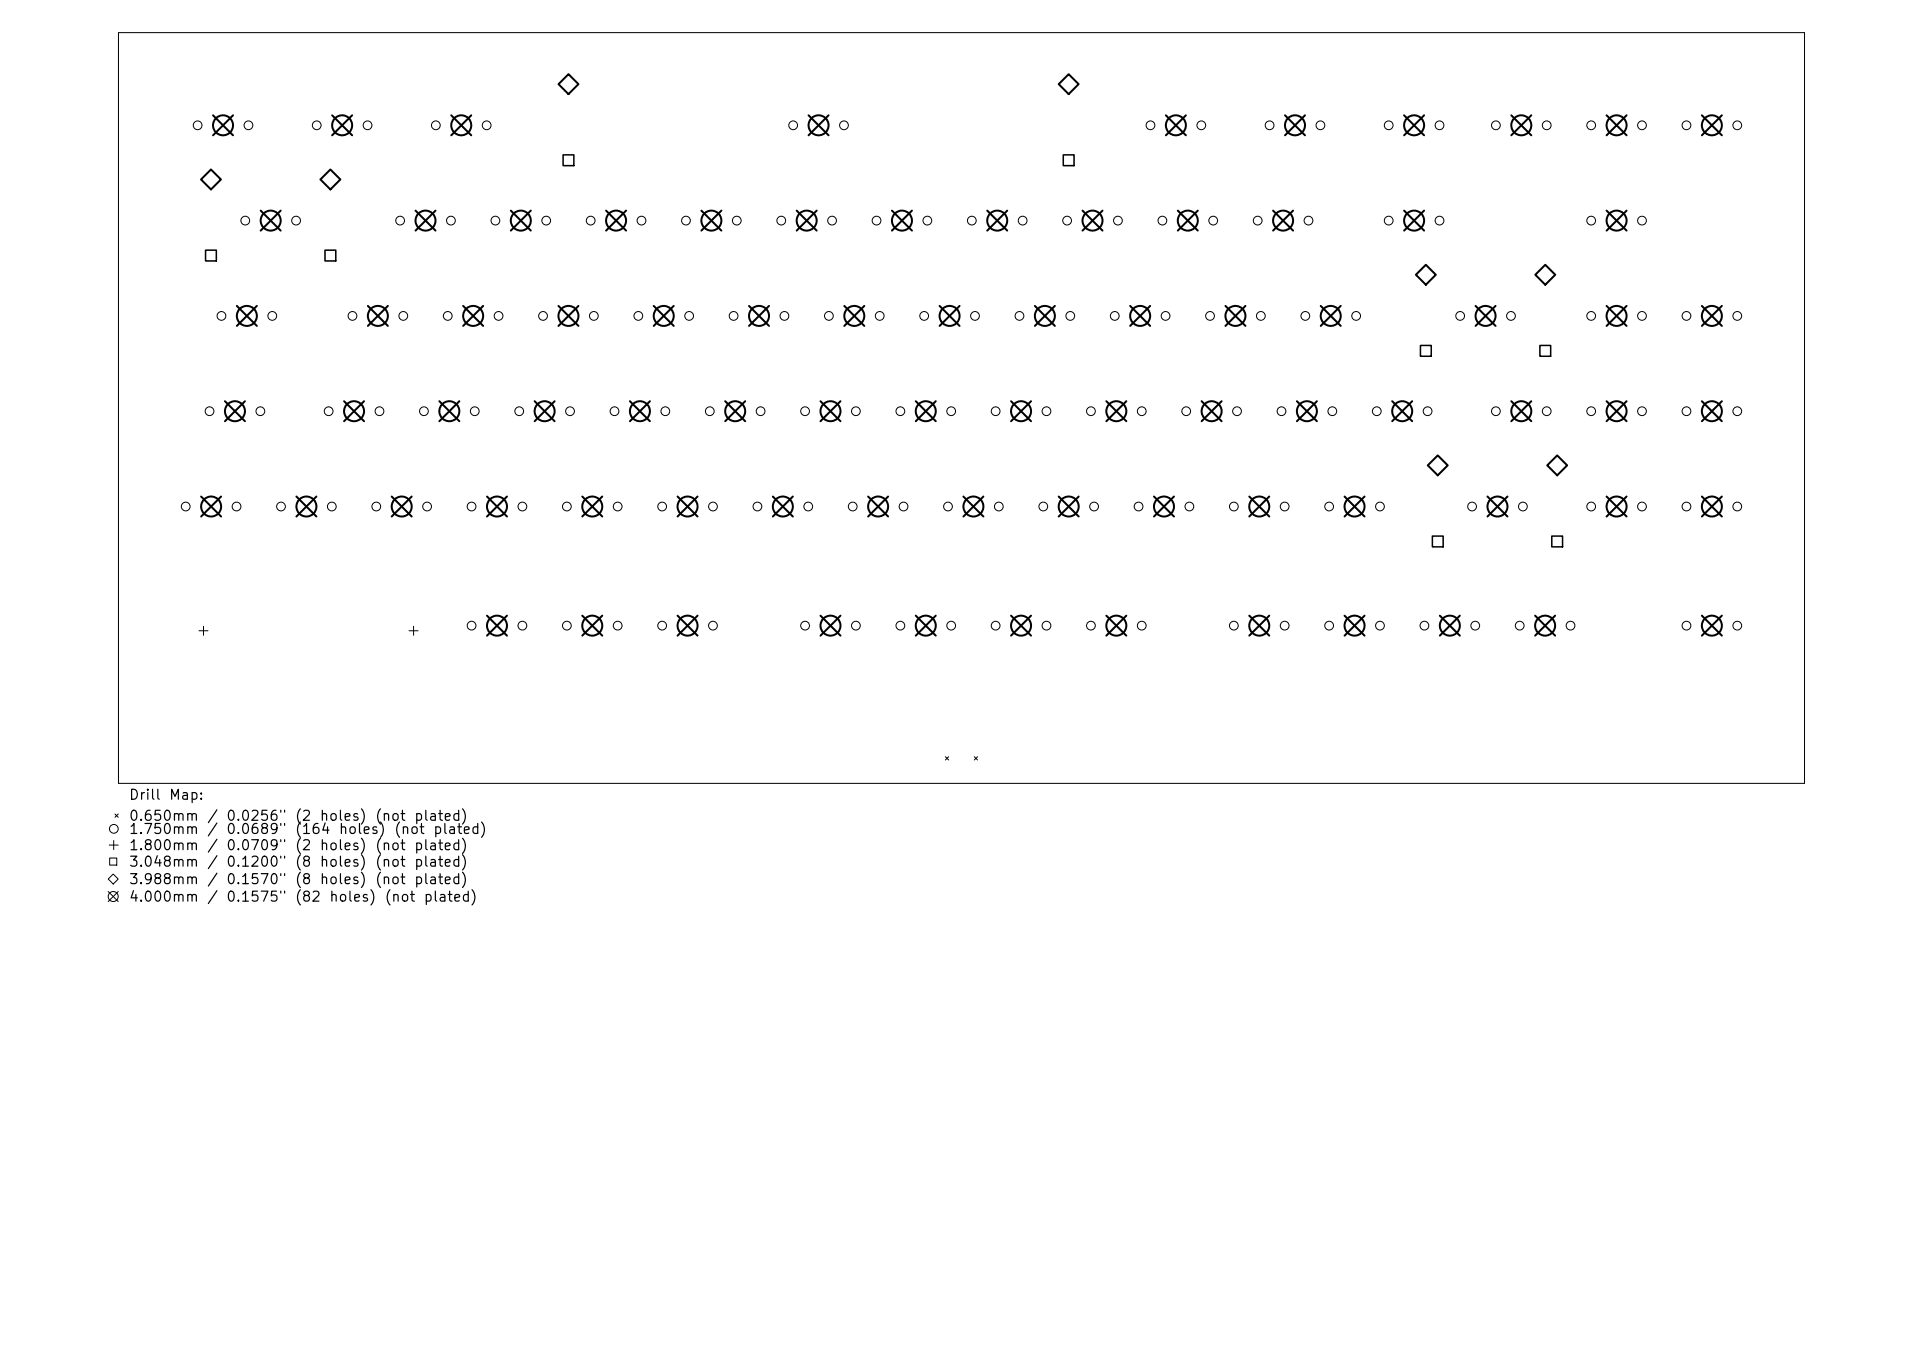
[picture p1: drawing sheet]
<svg xmlns="http://www.w3.org/2000/svg" width="297mm" height="210mm" viewBox="0 0 297 210" stroke-linecap="round" stroke-linejoin="round" font-family="sans-serif">
<defs><g id="words">
<g font-size="1.5">
<text x="19.8" y="123.9">Drill</text>
<text x="26" y="123.9">Map:</text>
<text x="19.8" y="127.1">0.650mm</text>
<text x="19.8" y="129.2">1.750mm</text>
<text x="19.8" y="131.7">1.800mm</text>
<text x="31.9" y="127.1">/</text>
<text x="31.9" y="129.2">/</text>
<text x="31.9" y="131.7">/</text>
<text x="34.8" y="127.1">0.0256&quot;</text>
<text x="34.8" y="129.2">0.0689&quot;</text>
<text x="34.8" y="131.7">0.0709&quot;</text>
<text x="45.4" y="127.1">(2</text>
<text x="45.4" y="129.2">(164</text>
<text x="45.4" y="131.7">(2</text>
<text x="49.3" y="127.1">holes)</text>
<text x="49.3" y="131.7">holes)</text>
<text x="52.2" y="129.2">holes)</text>
<text x="57.8" y="127.1">(not</text>
<text x="57.8" y="131.7">(not</text>
<text x="60.7" y="129.2">(not</text>
<text x="63.8" y="127.1">plated)</text>
<text x="63.8" y="131.7">plated)</text>
<text x="66.8" y="129.2">plated)</text>
<text x="19.8" y="134.2">3.048mm</text>
<text x="19.8" y="136.9">3.988mm</text>
<text x="31.9" y="134.2">/</text>
<text x="31.9" y="136.9">/</text>
<text x="34.8" y="134.2">0.1200&quot;</text>
<text x="34.8" y="136.9">0.1570&quot;</text>
<text x="45.4" y="134.2">(8</text>
<text x="45.4" y="136.9">(8</text>
<text x="49.3" y="134.2">holes)</text>
<text x="49.3" y="136.9">holes)</text>
<text x="57.8" y="134.2">(not</text>
<text x="57.8" y="136.9">(not</text>
<text x="63.8" y="134.2">plated)</text>
<text x="63.8" y="136.9">plated)</text>
<text x="19.8" y="139.6">4.000mm</text>
<text x="31.9" y="139.6">/</text>
<text x="34.8" y="139.6">0.1575&quot;</text>
<text x="45.4" y="139.6">(82</text>
<text x="50.7" y="139.6">holes)</text>
<text x="59.3" y="139.6">(not</text>
<text x="65.3" y="139.6">plated)</text>
</g>
</g></defs>
<g fill="none" stroke="#000" stroke-width=".15">
<path d="M18.3 5h260.4v116h-260.4zM30.7 97.4h1.4M31.4 96.7v1.4M63.2 97.4h1.4M63.9 96.7v1.4M146 116.8l.5 .6M146.5 116.8l-.5 .6M150.5 116.8l.5 .6M151 116.8l-.5 .6M16.7 137.7l1.6 1.5M16.9 130.5h1.4M16.9 132.5h1.1v1.1h-1.1z"/>
<path d="M17.5 135l.8 .7-.8 .8-.8-.8zM17.6 129.8v1.4M17.8 125.7l.5 .5M18.3 125.7l-.5 .5M18.3 137.7l-1.6 1.5"/>
<circle cx="30.5" cy="19.3" r=".68"/>
<circle cx="38.4" cy="19.3" r=".68"/>
<circle cx="48.9" cy="19.3" r=".68"/>
<circle cx="56.8" cy="19.3" r=".68"/>
<circle cx="67.3" cy="19.3" r=".68"/>
<circle cx="75.2" cy="19.3" r=".68"/>
<circle cx="122.5" cy="19.3" r=".68"/>
<circle cx="130.4" cy="19.3" r=".68"/>
<circle cx="177.7" cy="19.3" r=".68"/>
<circle cx="185.5" cy="19.3" r=".68"/>
<circle cx="196.1" cy="19.3" r=".68"/>
<circle cx="203.9" cy="19.3" r=".68"/>
<circle cx="214.5" cy="19.3" r=".68"/>
<circle cx="222.3" cy="19.3" r=".68"/>
<circle cx="231" cy="19.3" r=".68"/>
<circle cx="238.9" cy="19.3" r=".68"/>
<circle cx="245.8" cy="19.3" r=".68"/>
<circle cx="253.6" cy="19.3" r=".68"/>
<circle cx="260.5" cy="19.3" r=".68"/>
<circle cx="268.3" cy="19.3" r=".68"/>
<circle cx="37.9" cy="34.1" r=".68"/>
<circle cx="45.7" cy="34.1" r=".68"/>
<circle cx="61.8" cy="34.1" r=".68"/>
<circle cx="69.6" cy="34.1" r=".68"/>
<circle cx="76.5" cy="34.1" r=".68"/>
<circle cx="84.4" cy="34.1" r=".68"/>
<circle cx="91.2" cy="34.1" r=".68"/>
<circle cx="99.1" cy="34.1" r=".68"/>
<circle cx="105.9" cy="34.1" r=".68"/>
<circle cx="113.8" cy="34.1" r=".68"/>
<circle cx="120.7" cy="34.1" r=".68"/>
<circle cx="128.5" cy="34.1" r=".68"/>
<circle cx="135.4" cy="34.1" r=".68"/>
<circle cx="143.2" cy="34.1" r=".68"/>
<circle cx="150.1" cy="34.1" r=".68"/>
<circle cx="157.9" cy="34.1" r=".68"/>
<circle cx="164.8" cy="34.1" r=".68"/>
<circle cx="172.7" cy="34.1" r=".68"/>
<circle cx="179.5" cy="34.1" r=".68"/>
<circle cx="187.4" cy="34.1" r=".68"/>
<circle cx="194.2" cy="34.1" r=".68"/>
<circle cx="202.1" cy="34.1" r=".68"/>
<circle cx="214.5" cy="34.1" r=".68"/>
<circle cx="222.3" cy="34.1" r=".68"/>
<circle cx="245.8" cy="34.1" r=".68"/>
<circle cx="253.6" cy="34.1" r=".68"/>
<circle cx="34.2" cy="48.8" r=".68"/>
<circle cx="42.1" cy="48.8" r=".68"/>
<circle cx="54.4" cy="48.8" r=".68"/>
<circle cx="62.3" cy="48.8" r=".68"/>
<circle cx="69.2" cy="48.8" r=".68"/>
<circle cx="77" cy="48.8" r=".68"/>
<circle cx="83.9" cy="48.8" r=".68"/>
<circle cx="91.7" cy="48.8" r=".68"/>
<circle cx="98.6" cy="48.8" r=".68"/>
<circle cx="106.4" cy="48.8" r=".68"/>
<circle cx="113.3" cy="48.8" r=".68"/>
<circle cx="121.2" cy="48.8" r=".68"/>
<circle cx="128" cy="48.8" r=".68"/>
<circle cx="135.9" cy="48.8" r=".68"/>
<circle cx="142.7" cy="48.8" r=".68"/>
<circle cx="150.6" cy="48.8" r=".68"/>
<circle cx="157.5" cy="48.8" r=".68"/>
<circle cx="165.3" cy="48.8" r=".68"/>
<circle cx="172.2" cy="48.8" r=".68"/>
<circle cx="180" cy="48.8" r=".68"/>
<circle cx="186.9" cy="48.8" r=".68"/>
<circle cx="194.7" cy="48.8" r=".68"/>
<circle cx="201.6" cy="48.8" r=".68"/>
<circle cx="209.5" cy="48.8" r=".68"/>
<circle cx="225.5" cy="48.8" r=".68"/>
<circle cx="233.4" cy="48.8" r=".68"/>
<circle cx="245.8" cy="48.8" r=".68"/>
<circle cx="253.6" cy="48.8" r=".68"/>
<circle cx="260.5" cy="48.8" r=".68"/>
<circle cx="268.3" cy="48.8" r=".68"/>
<circle cx="28.7" cy="78.2" r=".68"/>
<circle cx="32.4" cy="63.5" r=".68"/>
<circle cx="36.5" cy="78.2" r=".68"/>
<circle cx="40.2" cy="63.5" r=".68"/>
<circle cx="43.4" cy="78.2" r=".68"/>
<circle cx="50.8" cy="63.5" r=".68"/>
<circle cx="51.2" cy="78.2" r=".68"/>
<circle cx="58.1" cy="78.2" r=".68"/>
<circle cx="58.6" cy="63.5" r=".68"/>
<circle cx="65.5" cy="63.5" r=".68"/>
<circle cx="66" cy="78.2" r=".68"/>
<circle cx="72.8" cy="78.2" r=".68"/>
<circle cx="73.3" cy="63.5" r=".68"/>
<circle cx="80.2" cy="63.5" r=".68"/>
<circle cx="80.7" cy="78.2" r=".68"/>
<circle cx="87.5" cy="78.2" r=".68"/>
<circle cx="88" cy="63.5" r=".68"/>
<circle cx="94.9" cy="63.5" r=".68"/>
<circle cx="95.4" cy="78.2" r=".68"/>
<circle cx="102.3" cy="78.2" r=".68"/>
<circle cx="102.8" cy="63.5" r=".68"/>
<circle cx="109.6" cy="63.5" r=".68"/>
<circle cx="110.1" cy="78.2" r=".68"/>
<circle cx="117" cy="78.2" r=".68"/>
<circle cx="117.5" cy="63.5" r=".68"/>
<circle cx="124.3" cy="63.5" r=".68"/>
<circle cx="124.8" cy="78.2" r=".68"/>
<circle cx="131.7" cy="78.2" r=".68"/>
<circle cx="132.2" cy="63.5" r=".68"/>
<circle cx="139.1" cy="63.5" r=".68"/>
<circle cx="139.5" cy="78.2" r=".68"/>
<circle cx="146.4" cy="78.2" r=".68"/>
<circle cx="146.9" cy="63.5" r=".68"/>
<circle cx="153.8" cy="63.5" r=".68"/>
<circle cx="154.3" cy="78.2" r=".68"/>
<circle cx="161.1" cy="78.2" r=".68"/>
<circle cx="161.6" cy="63.5" r=".68"/>
<circle cx="168.5" cy="63.5" r=".68"/>
<circle cx="169" cy="78.2" r=".68"/>
<circle cx="175.8" cy="78.2" r=".68"/>
<circle cx="176.3" cy="63.5" r=".68"/>
<circle cx="183.2" cy="63.5" r=".68"/>
<circle cx="183.7" cy="78.2" r=".68"/>
<circle cx="190.6" cy="78.2" r=".68"/>
<circle cx="191.1" cy="63.5" r=".68"/>
<circle cx="197.9" cy="63.5" r=".68"/>
<circle cx="198.4" cy="78.2" r=".68"/>
<circle cx="205.3" cy="78.2" r=".68"/>
<circle cx="205.8" cy="63.5" r=".68"/>
<circle cx="212.6" cy="63.5" r=".68"/>
<circle cx="213.1" cy="78.2" r=".68"/>
<circle cx="220.5" cy="63.5" r=".68"/>
<circle cx="227.4" cy="78.2" r=".68"/>
<circle cx="231" cy="63.5" r=".68"/>
<circle cx="235.2" cy="78.2" r=".68"/>
<circle cx="238.9" cy="63.5" r=".68"/>
<circle cx="245.8" cy="63.5" r=".68"/>
<circle cx="245.8" cy="78.2" r=".68"/>
<circle cx="253.6" cy="63.5" r=".68"/>
<circle cx="253.6" cy="78.2" r=".68"/>
<circle cx="260.5" cy="63.5" r=".68"/>
<circle cx="260.5" cy="78.2" r=".68"/>
<circle cx="268.3" cy="63.5" r=".68"/>
<circle cx="268.3" cy="78.2" r=".68"/>
<circle cx="72.8" cy="96.6" r=".68"/>
<circle cx="80.7" cy="96.6" r=".68"/>
<circle cx="87.5" cy="96.6" r=".68"/>
<circle cx="95.4" cy="96.6" r=".68"/>
<circle cx="102.3" cy="96.6" r=".68"/>
<circle cx="110.1" cy="96.6" r=".68"/>
<circle cx="124.3" cy="96.6" r=".68"/>
<circle cx="132.2" cy="96.6" r=".68"/>
<circle cx="139.1" cy="96.6" r=".68"/>
<circle cx="146.9" cy="96.6" r=".68"/>
<circle cx="153.8" cy="96.6" r=".68"/>
<circle cx="161.6" cy="96.6" r=".68"/>
<circle cx="168.5" cy="96.6" r=".68"/>
<circle cx="176.3" cy="96.6" r=".68"/>
<circle cx="190.6" cy="96.6" r=".68"/>
<circle cx="198.4" cy="96.6" r=".68"/>
<circle cx="205.3" cy="96.6" r=".68"/>
<circle cx="213.1" cy="96.6" r=".68"/>
<circle cx="220" cy="96.6" r=".68"/>
<circle cx="227.8" cy="96.6" r=".68"/>
<circle cx="234.7" cy="96.6" r=".68"/>
<circle cx="242.6" cy="96.6" r=".68"/>
<circle cx="260.5" cy="96.6" r=".68"/>
<circle cx="268.3" cy="96.6" r=".68"/>
<circle cx="17.5" cy="138.4" r=".77"/>
<circle cx="17.6" cy="128" r=".68"/>
</g>
<path d="M31.8 38.6h1.6v1.7h-1.6zM50.2 38.6h1.7v1.7h-1.7zM87 23.9h1.6v1.7h-1.6zM164.2 23.9h1.7v1.7h-1.7zM219.4 53.3h1.7v1.7h-1.7zM237.8 53.3h1.7v1.7h-1.7zM221.2 82.8h1.7v1.6h-1.7zM239.7 82.8h1.6v1.6h-1.6z" fill="none" stroke="#000" stroke-width=".24"/>
<g fill="none" stroke="#000" stroke-width=".31">
<path d="M32.9 17.8l3.1 3.1M36 17.8l-3.1 3.1M51.3 17.8l3.1 3.1M54.4 17.8l-3.1 3.1M69.7 17.8l3.1 3.1M72.8 17.8l-3.1 3.1M86.3 13l1.5-1.5 1.5 1.5-1.5 1.5zM124.9 17.8l3.1 3.1M128 17.8l-3.1 3.1M163.5 13l1.6-1.5 1.5 1.5-1.5 1.5zM180.1 17.8l3.1 3.1M183.2 17.8l-3.1 3.1"/>
<path d="M198.5 17.8l3.1 3.1M201.6 17.8l-3.1 3.1M216.9 17.8l3 3.1M219.9 17.8l-3 3.1M233.4 17.8l3.1 3.1M236.5 17.8l-3.1 3.1M248.1 17.8l3.1 3.1M251.2 17.8l-3.1 3.1M262.8 17.8l3.1 3.1M265.9 17.8l-3.1 3.1M31 27.7l1.6-1.5 1.5 1.5-1.5 1.6zM40.3 32.5l3.1 3.1"/>
<path d="M43.4 32.5l-3.1 3.1M49.5 27.7l1.5-1.5 1.6 1.5-1.6 1.6zM64.2 32.5l3.1 3.1M67.3 32.5l-3.1 3.1M78.9 32.5l3.1 3.1M82 32.5l-3.1 3.1M93.6 32.5l3.1 3.1M96.7 32.5l-3.1 3.1M108.3 32.5l3.1 3.1M111.4 32.5l-3.1 3.1M123 32.5l3.1 3.1M126.1 32.5l-3.1 3.1"/>
<path d="M137.8 32.5l3 3.1M140.8 32.5l-3 3.1M152.5 32.5l3.1 3.1M155.6 32.5l-3.1 3.1M167.2 32.5l3.1 3.1M170.3 32.5l-3.1 3.1M181.9 32.5l3.1 3.1M185 32.5l-3.1 3.1M196.6 32.5l3.1 3.1M199.7 32.5l-3.1 3.1M216.9 32.5l3 3.1M219.9 32.5l-3 3.1"/>
<path d="M248.1 32.5l3.1 3.1M251.2 32.5l-3.1 3.1M36.6 47.2l3.1 3.1M39.7 47.2l-3.1 3.1M56.8 47.2l3.1 3.1M59.9 47.2l-3.1 3.1M71.5 47.2l3.1 3.1M74.6 47.2l-3.1 3.1M86.3 47.2l3 3.1M89.3 47.2l-3 3.1M101 47.2l3.1 3.1M104.1 47.2l-3.1 3.1"/>
<path d="M115.7 47.2l3.1 3.1M118.8 47.2l-3.1 3.1M130.4 47.2l3.1 3.1M133.5 47.2l-3.1 3.1M145.1 47.2l3.1 3.1M148.2 47.2l-3.1 3.1M159.8 47.2l3.1 3.1M162.9 47.2l-3.1 3.1M174.5 47.2l3.1 3.1M177.6 47.2l-3.1 3.1M189.3 47.2l3.1 3.1M192.4 47.2l-3.1 3.1"/>
<path d="M204 47.2l3.1 3.1M207.1 47.2l-3.1 3.1M218.7 42.4l1.5-1.5 1.6 1.5-1.6 1.6zM227.9 47.2l3.1 3.1M231 47.2l-3.1 3.1M237.1 42.4l1.6-1.5 1.5 1.5-1.5 1.6zM248.1 47.2l3.1 3.1M251.2 47.2l-3.1 3.1M262.8 47.2l3.1 3.1M265.9 47.2l-3.1 3.1M31.1 76.7l3.1 3.1M34.2 76.7l-3.1 3.1"/>
<path d="M34.7 62l3.1 3M37.8 62l-3.1 3M45.8 76.7l3.1 3.1M48.9 76.7l-3.1 3.1M53.1 62l3.1 3M56.2 62l-3.1 3M60.5 76.7l3.1 3.1M63.6 76.7l-3.1 3.1M67.9 62l3 3M70.9 62l-3 3M75.2 76.7l3.1 3.1M78.3 76.7l-3.1 3.1"/>
<path d="M82.6 62l3.1 3M85.7 62l-3.1 3M89.9 76.7l3.1 3.1M93 76.7l-3.1 3.1M97.3 62l3.1 3M100.4 62l-3.1 3M104.6 76.7l3.1 3.1M107.7 76.7l-3.1 3.1M112 62l3.1 3M115.1 62l-3.1 3M119.4 76.7l3.1 3.1M122.5 76.7l-3.1 3.1"/>
<path d="M126.7 62l3.1 3M129.8 62l-3.1 3M134.1 76.7l3.1 3.1M137.2 76.7l-3.1 3.1M141.4 62l3.1 3M144.5 62l-3.1 3M148.8 76.7l3.1 3.1M151.9 76.7l-3.1 3.1M156.2 62l3 3M159.2 62l-3 3M163.5 76.7l3.1 3.1M166.6 76.7l-3.1 3.1"/>
<path d="M170.9 62l3.1 3M174 62l-3.1 3M178.2 76.7l3.1 3.1M181.3 76.7l-3.1 3.1M185.6 62l3.1 3M188.7 62l-3.1 3M192.9 76.7l3.1 3.1M196 76.7l-3.1 3.1M200.3 62l3.1 3M203.4 62l-3.1 3M207.7 76.7l3.1 3.1M210.8 76.7l-3.1 3.1"/>
<path d="M215 62l3.1 3M218.1 62l-3.1 3M220.5 71.9l1.6-1.6 1.5 1.6-1.5 1.5zM229.7 76.7l3.1 3.1M232.8 76.7l-3.1 3.1M233.4 62l3.1 3M236.5 62l-3.1 3M239 71.9l1.5-1.6 1.5 1.6-1.5 1.5zM248.1 76.7l3.1 3.1M248.1 62l3.1 3M251.2 62l-3.1 3M251.2 76.7l-3.1 3.1"/>
<path d="M262.8 62l3.1 3M262.8 76.7l3.1 3.1M265.9 62l-3.1 3M265.9 76.7l-3.1 3.1M75.2 95.1l3.1 3.1M78.3 95.1l-3.1 3.1M89.9 95.1l3.1 3.1M93 95.1l-3.1 3.1M104.6 95.1l3.1 3.1M107.7 95.1l-3.1 3.1M126.7 95.1l3.1 3.1M129.8 95.1l-3.1 3.1"/>
<path d="M141.4 95.1l3.1 3.1M144.5 95.1l-3.1 3.1M156.2 95.1l3 3.1M159.2 95.1l-3 3.1M170.9 95.1l3.1 3.1M174 95.1l-3.1 3.1M192.9 95.1l3.1 3.1M196 95.1l-3.1 3.1M207.7 95.1l3.1 3.1M210.8 95.1l-3.1 3.1M222.4 95.1l3.1 3.1M225.5 95.1l-3.1 3.1"/>
<path d="M237.1 95.1l3.1 3.1M240.2 95.1l-3.1 3.1M262.8 95.1l3.1 3.1M265.9 95.1l-3.1 3.1"/>
<circle cx="34.4" cy="19.3" r="1.54"/>
<circle cx="52.8" cy="19.3" r="1.55"/>
<circle cx="71.2" cy="19.3" r="1.54"/>
<circle cx="126.4" cy="19.3" r="1.55"/>
<circle cx="181.6" cy="19.3" r="1.54"/>
<circle cx="200" cy="19.3" r="1.55"/>
<circle cx="218.4" cy="19.3" r="1.54"/>
<circle cx="235" cy="19.3" r="1.54"/>
<circle cx="249.7" cy="19.3" r="1.54"/>
<circle cx="264.4" cy="19.3" r="1.54"/>
<circle cx="41.8" cy="34.1" r="1.55"/>
<circle cx="65.7" cy="34.1" r="1.55"/>
<circle cx="80.4" cy="34.1" r="1.55"/>
<circle cx="95.2" cy="34.1" r="1.55"/>
<circle cx="109.9" cy="34.1" r="1.54"/>
<circle cx="124.6" cy="34.1" r="1.55"/>
<circle cx="139.3" cy="34.1" r="1.55"/>
<circle cx="154" cy="34.1" r="1.55"/>
<circle cx="168.7" cy="34.1" r="1.55"/>
<circle cx="183.5" cy="34.1" r="1.55"/>
<circle cx="198.2" cy="34.1" r="1.55"/>
<circle cx="218.4" cy="34.1" r="1.55"/>
<circle cx="249.7" cy="34.1" r="1.55"/>
<circle cx="38.1" cy="48.8" r="1.55"/>
<circle cx="58.4" cy="48.8" r="1.55"/>
<circle cx="73.1" cy="48.8" r="1.55"/>
<circle cx="87.8" cy="48.8" r="1.55"/>
<circle cx="102.5" cy="48.8" r="1.55"/>
<circle cx="117.2" cy="48.8" r="1.55"/>
<circle cx="131.9" cy="48.8" r="1.55"/>
<circle cx="146.7" cy="48.8" r="1.55"/>
<circle cx="161.4" cy="48.8" r="1.55"/>
<circle cx="176.1" cy="48.8" r="1.55"/>
<circle cx="190.8" cy="48.8" r="1.55"/>
<circle cx="205.5" cy="48.8" r="1.55"/>
<circle cx="229.4" cy="48.8" r="1.55"/>
<circle cx="249.7" cy="48.8" r="1.55"/>
<circle cx="264.4" cy="48.8" r="1.54"/>
<circle cx="32.6" cy="78.2" r="1.54"/>
<circle cx="36.3" cy="63.5" r="1.55"/>
<circle cx="47.3" cy="78.2" r="1.55"/>
<circle cx="54.7" cy="63.5" r="1.55"/>
<circle cx="62" cy="78.2" r="1.54"/>
<circle cx="69.4" cy="63.5" r="1.55"/>
<circle cx="76.8" cy="78.2" r="1.54"/>
<circle cx="84.1" cy="63.5" r="1.55"/>
<circle cx="91.5" cy="78.2" r="1.54"/>
<circle cx="98.8" cy="63.5" r="1.55"/>
<circle cx="106.2" cy="78.2" r="1.54"/>
<circle cx="113.5" cy="63.5" r="1.55"/>
<circle cx="120.9" cy="78.2" r="1.55"/>
<circle cx="128.3" cy="63.5" r="1.55"/>
<circle cx="135.6" cy="78.2" r="1.54"/>
<circle cx="143" cy="63.5" r="1.55"/>
<circle cx="150.3" cy="78.2" r="1.54"/>
<circle cx="157.7" cy="63.5" r="1.55"/>
<circle cx="165.1" cy="78.2" r="1.54"/>
<circle cx="172.4" cy="63.5" r="1.55"/>
<circle cx="179.8" cy="78.2" r="1.54"/>
<circle cx="187.1" cy="63.5" r="1.55"/>
<circle cx="194.5" cy="78.2" r="1.55"/>
<circle cx="201.8" cy="63.5" r="1.55"/>
<circle cx="209.2" cy="78.2" r="1.54"/>
<circle cx="216.6" cy="63.5" r="1.55"/>
<circle cx="231.3" cy="78.2" r="1.55"/>
<circle cx="235" cy="63.5" r="1.55"/>
<circle cx="249.7" cy="78.2" r="1.54"/>
<circle cx="249.7" cy="63.5" r="1.55"/>
<circle cx="264.4" cy="78.2" r="1.54"/>
<circle cx="264.4" cy="63.5" r="1.54"/>
<circle cx="76.8" cy="96.6" r="1.55"/>
<circle cx="91.5" cy="96.6" r="1.55"/>
<circle cx="106.2" cy="96.6" r="1.55"/>
<circle cx="128.3" cy="96.6" r="1.55"/>
<circle cx="143" cy="96.6" r="1.55"/>
<circle cx="157.7" cy="96.6" r="1.55"/>
<circle cx="172.4" cy="96.6" r="1.54"/>
<circle cx="194.5" cy="96.6" r="1.55"/>
<circle cx="209.2" cy="96.6" r="1.54"/>
<circle cx="223.9" cy="96.6" r="1.55"/>
<circle cx="238.6" cy="96.6" r="1.55"/>
<circle cx="264.4" cy="96.6" r="1.54"/>
</g>
<use href="#words"/>
</svg>
